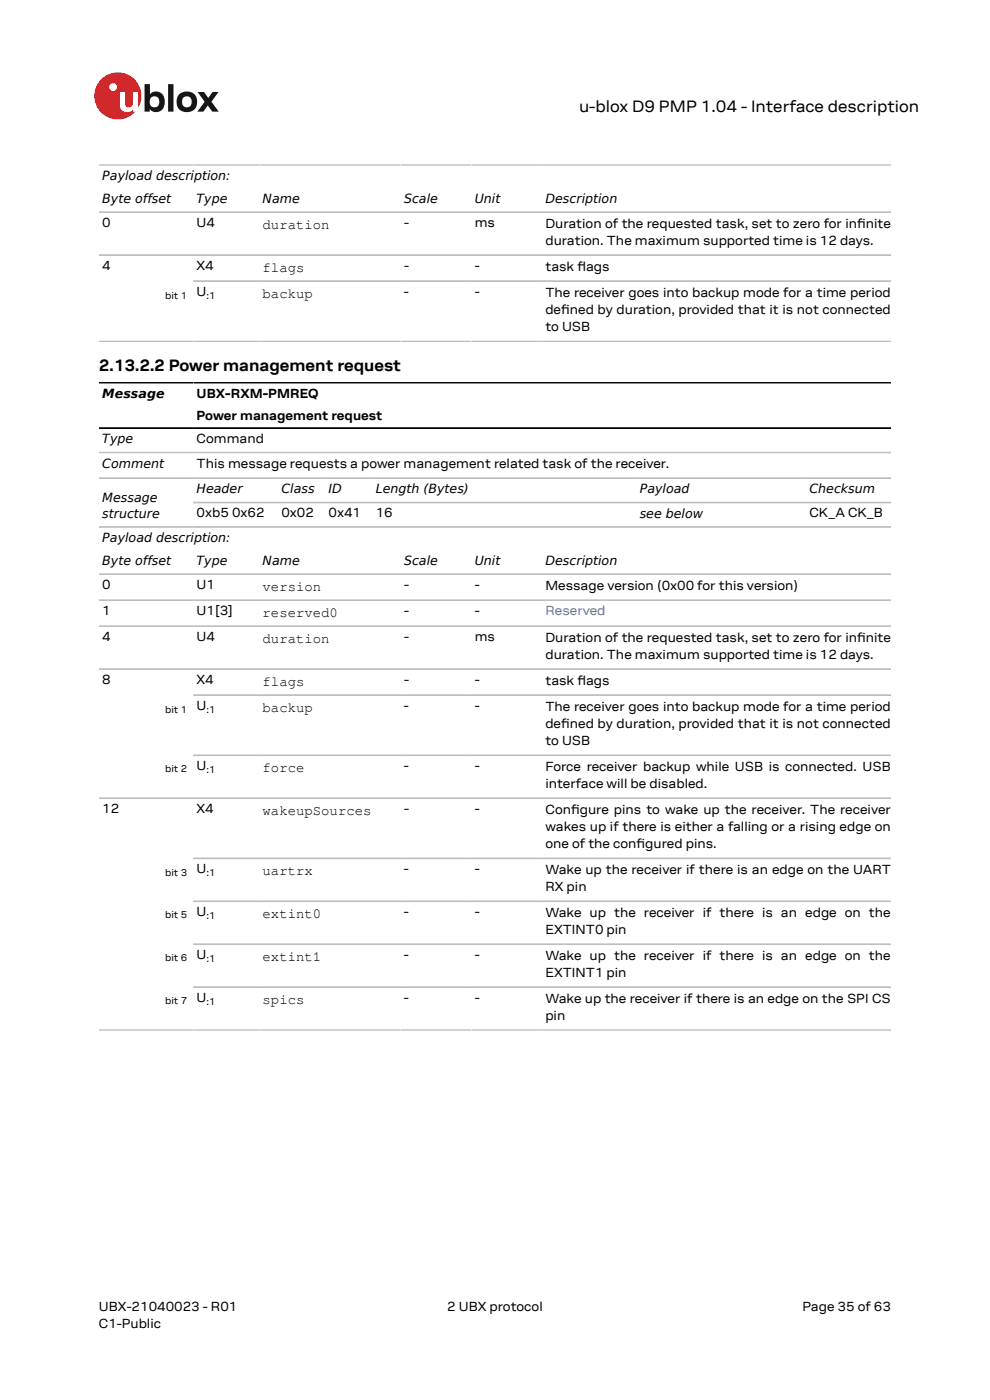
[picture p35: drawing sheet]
<svg xmlns="http://www.w3.org/2000/svg" width="210mm" height="297mm" viewBox="0 0 210 297" stroke-linecap="round" stroke-linejoin="round" font-family="sans-serif">
<defs><g id="words">
<g font-size="3.5">
<text x="122.8" y="23.7">u-blox D9 PMP 1.04 - Interface description</text>
<text x="21" y="78.8">2.13.2.2 Power management request</text>
</g>
<g font-size="3">
<text x="55.7" y="48.5">duration</text>
<text x="55.7" y="57.6">flags</text>
<text x="55.7" y="63.2">backup</text>
<text x="55.7" y="125.3">version</text>
<text x="55.7" y="130.9">reserved0</text>
<text x="55.7" y="136.4">duration</text>
<text x="55.7" y="145.5">flags</text>
<text x="55.7" y="151">backup</text>
<text x="55.7" y="163.8">force</text>
<text x="55.7" y="172.9">wakeupSources</text>
<text x="55.7" y="185.6">uartrx</text>
<text x="55.7" y="194.7">extint0</text>
<text x="55.7" y="203.8">extint1</text>
<text x="55.7" y="212.9">spics</text>
</g>
<g font-size="2.8">
<text x="21.7" y="48.2">0</text>
<text x="41.7" y="48.2">U4</text>
<text x="85.7" y="48.2">-</text>
<text x="100.7" y="48.2">ms</text>
<text x="115.7" y="48.3">Duration of the requested task, set to zero for infnite</text>
<text x="115.7" y="52">duration. The maximum supported time is 12 days.</text>
<text x="181.8" y="48.3">i</text>
<text x="21.7" y="57.3">4</text>
<text x="41.7" y="57.3">X4</text>
<text x="85.7" y="57.3">-</text>
<text x="100.7" y="57.3">-</text>
<text x="115.7" y="57.4">task fags</text>
<text x="122.5" y="57.4">l</text>
<text x="41.7" y="62.8">U</text>
<text x="85.7" y="62.8">-</text>
<text x="100.7" y="62.8">-</text>
<text x="115.7" y="62.9">The receiver goes into backup mode for a time period</text>
<text x="115.7" y="66.6">defned by duration, provided that it is not connected</text>
<text x="115.7" y="70.3">to USB</text>
<text x="119" y="66.6">i</text>
<text x="41.7" y="84.5">UBX-RXM-PMREQ</text>
<text x="41.7" y="89">Power management request</text>
<text x="41.7" y="94">Command</text>
<text x="41.7" y="99.3">This message requests a power management related task of the receiver.</text>
<text x="41.7" y="109.8">0xb5 0x62</text>
<text x="59.7" y="109.8">0x02</text>
<text x="69.7" y="109.8">0x41</text>
<text x="79.7" y="109.8">16</text>
<text x="171.7" y="109.8">CK_A CK_B</text>
<text x="21.7" y="125">0</text>
<text x="41.7" y="125">U1</text>
<text x="85.7" y="125">-</text>
<text x="100.7" y="125">-</text>
<text x="115.7" y="125.1">Message version (0x00 for this version)</text>
<text x="21.7" y="130.5">1</text>
<text x="41.7" y="130.5">U1[3]</text>
<text x="85.7" y="130.5">-</text>
<text x="100.7" y="130.5">-</text>
<text x="21.7" y="136">4</text>
<text x="41.7" y="136">U4</text>
<text x="85.7" y="136">-</text>
<text x="100.7" y="136">ms</text>
<text x="115.7" y="136.1">Duration of the requested task, set to zero for infnite</text>
<text x="181.8" y="136.1">i</text>
<text x="115.7" y="139.8">duration. The maximum supported time is 12 days.</text>
<text x="21.7" y="145.1">8</text>
<text x="41.7" y="145.1">X4</text>
<text x="85.7" y="145.1">-</text>
<text x="100.7" y="145.1">-</text>
<text x="115.7" y="145.2">task fags</text>
<text x="122.5" y="145.2">l</text>
<text x="41.7" y="150.6">U</text>
<text x="85.7" y="150.6">-</text>
<text x="100.7" y="150.6">-</text>
<text x="115.7" y="150.8">The receiver goes into backup mode for a time period</text>
<text x="115.7" y="154.4">defned by duration, provided that it is not connected</text>
<text x="119" y="154.4">i</text>
<text x="115.7" y="158.1">to USB</text>
<text x="41.7" y="163.4">U</text>
<text x="85.7" y="163.4">-</text>
<text x="100.7" y="163.4">-</text>
<text x="115.7" y="163.5">Force receiver backup while USB is connected. USB</text>
<text x="115.7" y="167.2">interface will be disabled.</text>
<text x="21.7" y="172.5">12</text>
<text x="41.7" y="172.5">X4</text>
<text x="85.7" y="172.5">-</text>
<text x="100.7" y="172.5">-</text>
<text x="115.7" y="172.6">Confgure pins to wake up the receiver. The receiver</text>
<text x="121.1" y="172.6">i</text>
<text x="115.7" y="176.3">wakes up if there is either a falling or a rising edge on</text>
<text x="115.7" y="180">one of the confgured pins.</text>
<text x="135" y="180">i</text>
<text x="41.7" y="185.3">U</text>
<text x="85.7" y="185.3">-</text>
<text x="100.7" y="185.3">-</text>
<text x="115.7" y="185.4">Wake up the receiver if there is an edge on the UART</text>
<text x="115.7" y="189.1">RX pin</text>
<text x="41.7" y="194.4">U</text>
<text x="85.7" y="194.4">-</text>
<text x="100.7" y="194.4">-</text>
<text x="115.7" y="194.5">Wake up the receiver if there is an edge on the</text>
<text x="41.7" y="203.5">U</text>
<text x="85.7" y="203.5">-</text>
<text x="100.7" y="203.5">-</text>
<text x="115.7" y="198.2">EXTINT0 pin</text>
<text x="115.7" y="203.6">Wake up the receiver if there is an edge on the</text>
<text x="115.7" y="207.3">EXTINT1 pin</text>
<text x="41.7" y="212.6">U</text>
<text x="85.7" y="212.6">-</text>
<text x="100.7" y="212.6">-</text>
<text x="115.7" y="212.7">Wake up the receiver if there is an edge on the SPI CS</text>
<text x="115.7" y="216.4">pin</text>
<text x="21" y="278">UBX-21040023 - R01</text>
<text x="21" y="281.8">C1-Public</text>
<text x="94.9" y="278">2 UBX protocol</text>
<text x="170.2" y="278">Page 35 of 63</text>
</g>
<text font-size="2.8" fill="#4664b4" x="115.7" y="130.5">Reserved</text>
<g font-size="2.7">
<text x="21.7" y="38.2">Payload description:</text>
<text x="21.7" y="43">Byte offset</text>
<text x="41.7" y="43">Type</text>
<text x="55.7" y="43">Name</text>
<text x="85.7" y="43">Scale</text>
<text x="100.7" y="43">Unit</text>
<text x="115.7" y="43">Description</text>
<text x="21.7" y="84.4">Message</text>
<text x="21.7" y="94">Type</text>
<text x="21.7" y="99.2">Comment</text>
<text x="21.7" y="106.4">Message</text>
<text x="41.7" y="104.6">Header</text>
<text x="59.7" y="104.6">Class</text>
<text x="69.7" y="104.6">ID</text>
<text x="79.7" y="104.6">Length (Bytes)</text>
<text x="135.7" y="104.6">Payload</text>
<text x="171.7" y="104.6">Checksum</text>
<text x="21.7" y="109.8">structure</text>
<text x="135.7" y="109.8">see below</text>
<text x="21.7" y="115">Payload description:</text>
<text x="21.7" y="119.8">Byte offset</text>
<text x="41.7" y="119.8">Type</text>
<text x="55.7" y="119.8">Name</text>
<text x="85.7" y="119.8">Scale</text>
<text x="100.7" y="119.8">Unit</text>
<text x="115.7" y="119.8">Description</text>
</g>
<g font-size="2.1">
<text x="35" y="63.3">bit 1</text>
<text x="43.8" y="63.3">:1</text>
<text x="35" y="151.2">bit 1</text>
<text x="43.8" y="151.2">:1</text>
<text x="35" y="163.7">bit 2</text>
<text x="43.8" y="163.9">:1</text>
<text x="35" y="185.8">bit 3</text>
<text x="43.8" y="185.8">:1</text>
<text x="35" y="194.7">bit 5</text>
<text x="43.8" y="194.9">:1</text>
<text x="35" y="203.8">bit 6</text>
<text x="43.8" y="204">:1</text>
<text x="35" y="212.9">bit 7</text>
<text x="43.8" y="213.1">:1</text>
</g>
</g></defs>
<circle cx="25" cy="20.4" r="5" fill="#ed2023"/>
<circle cx="24" cy="18.5" r=".83" fill="#fff"/>
<g fill="#151516">
<path d="M35.7 17.9h1.1v5.8h-1.1z"/>
<path d="M41.9 19.5h1.4l.9 1.3 .9-1.3h1.3l-1.6 2.1 1.6 2.1h-1.4l-.9-1.3-1 1.3h-1.2l1.5-2.1z"/>
<path d="M32 20.7a1.17 1.17 0 0 0-.1 1.5 1.17 1.17 0 0 0 1.4 .4 1.16 1.16 0 0 0 .4-1.6 1.16 1.16 0 0 0-1.7-.3zM30.7 17.9h1.1v2.1a1.82 1.82 0 0 1 2.2-.4 1.82 1.82 0 0 1 .9 2 1.83 1.83 0 0 1-1 2 1.83 1.83 0 0 1-2.1-.5v.6h-1.1z"/>
<path d="M38.9 20.7a1.18 1.18 0 0 0-.2 1.5 1.18 1.18 0 0 0 1.5 .4 1.18 1.18 0 0 0 .4-1.5 1.18 1.18 0 0 0-1.5-.5zM37.4 21.6a2.25 2.25 0 0 1 4.5 0 2.25 2.25 0 0 1-4.5 0z"/>
</g>
<path d="M25.4 19.5h1.1v2.5a.84 .84 0 0 0 1 .8 .84 .84 0 0 0 .7-1v-2.3h1.1v4.2h-1.1v-.5a1.59 1.59 0 0 1-1.8 .5 1.59 1.59 0 0 1-1-1.5z" fill="#fff"/>
<g fill="none" stroke="#bebebe" stroke-width=".35">
<path d="M21 35h168M21 45h168M21 54.1h168M41 59.6h148M21 72.4h168M21 96h168M21 101.4h168M21 111.8h168M41 106.6h148M21 121.8h168M21 127.3h168M21 132.8h168"/>
<path d="M21 141.9h168M41 147.5h148M21 169.3h168M41 160.2h148M41 191.2h148M41 182.1h148M21 218.5h168M41 200.3h148M41 209.4h148"/>
</g>
<path d="M21 81.2h168M21 90.8h168" fill="none" stroke="#000" stroke-width=".35"/>
<use href="#words"/>
</svg>
